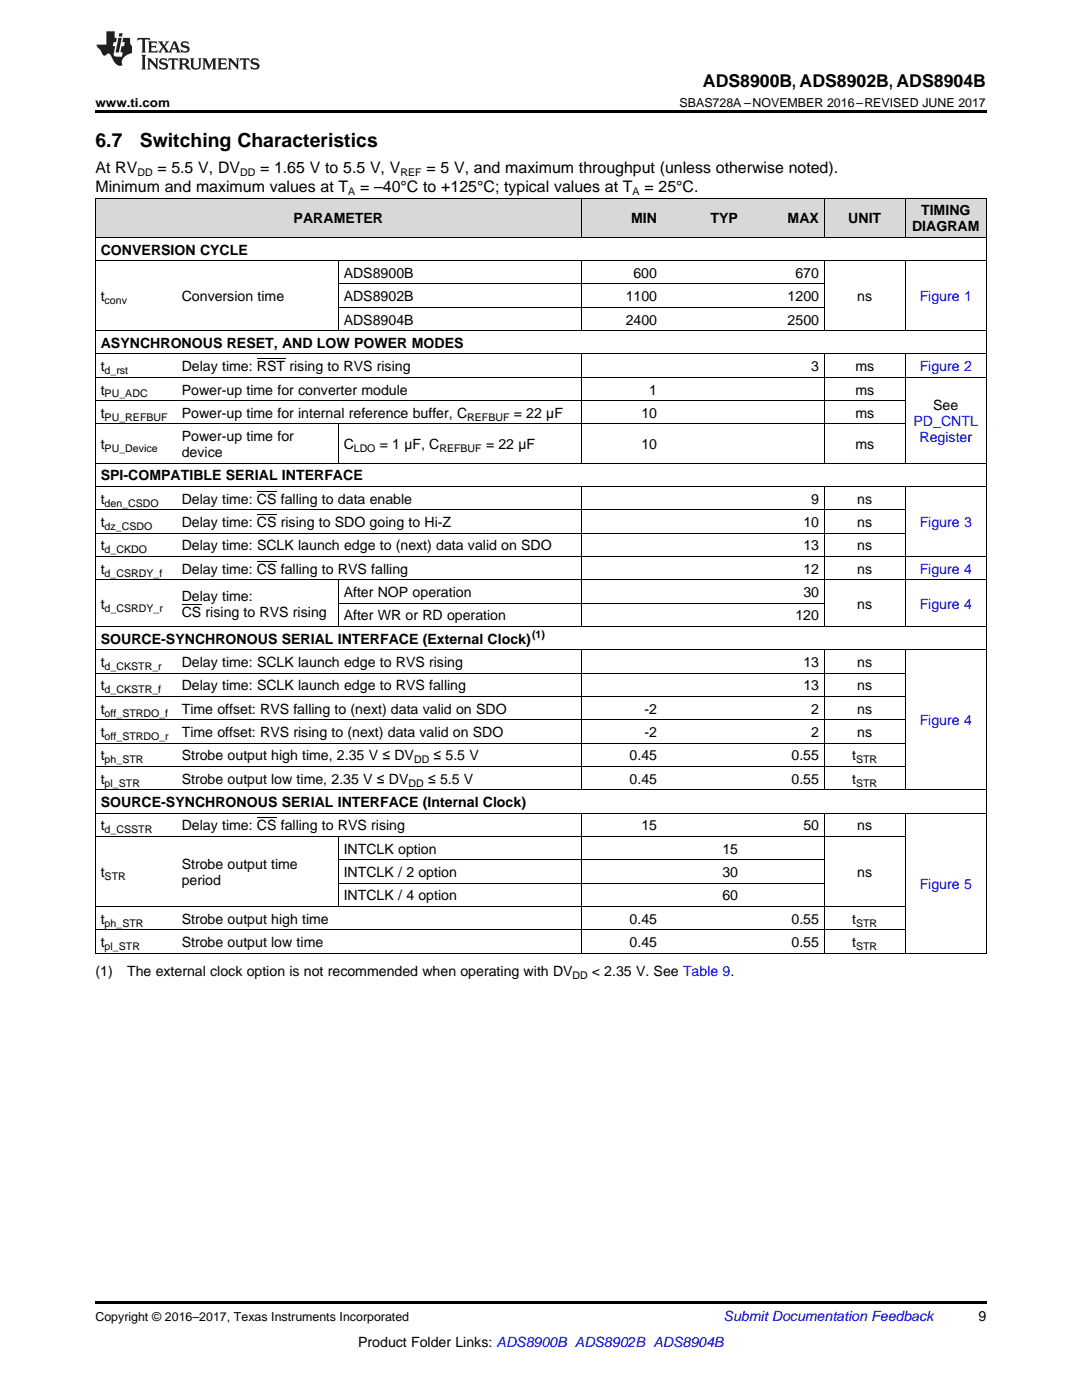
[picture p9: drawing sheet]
<svg xmlns="http://www.w3.org/2000/svg" width="216mm" height="279mm" viewBox="0 0 216 279" stroke-linecap="round" stroke-linejoin="round" font-family="sans-serif">
<defs><g id="words">
<g font-size="3.9">
<text x="19" y="29.3">6.7</text>
<text x="27.9" y="29.3">Switching Characteristics</text>
</g>
<text font-size="3.5" x="140.3" y="17.3">ADS8900B, ADS8902B, ADS8904B</text>
<g font-size="3.2">
<text x="19" y="34.4">At RV</text>
<text x="31.4" y="34.4">= 5.5 V, DV</text>
<text x="51.9" y="34.4">= 1.65 V to 5.5 V, V</text>
<text x="85.1" y="34.4">= 5 V, and maximum throughput (unless otherwise noted).</text>
<text x="19" y="38.3">Minimum and maximum values at T</text>
<text x="71.9" y="38.3">= –40°C to +125°C; typical values at T</text>
<text x="128.6" y="38.3">= 25°C.</text>
</g>
<g font-size="2.8">
<text x="58.6" y="44.6">PARAMETER</text>
<text x="125.9" y="44.6">MIN</text>
<text x="141.8" y="44.6">TYP</text>
<text x="157.2" y="44.6">MAX</text>
<text x="169.3" y="44.6">UNIT</text>
<text x="182" y="46.1">DIAGRAM</text>
<text x="183.8" y="43">TIMING</text>
<text x="20.1" y="50.8">CONVERSION CYCLE</text>
<text x="68.6" y="55.5">ADS8900B</text>
<text x="126.4" y="55.5">600</text>
<text x="158.7" y="55.5">670</text>
<text x="20.1" y="60.1">t</text>
<text x="36.3" y="60.1">Conversion time</text>
<text x="68.6" y="60.1">ADS8902B</text>
<text x="68.6" y="64.8">ADS8904B</text>
<text x="124.8" y="60.1">1100</text>
<text x="124.8" y="64.8">2400</text>
<text x="157.2" y="60.1">1200</text>
<text x="157.2" y="64.8">2500</text>
<text x="171.1" y="60.1">ns</text>
<text x="20.1" y="69.4">ASYNCHRONOUS RESET, AND LOW POWER MODES</text>
<text x="20.1" y="74.1">t</text>
<text x="36.3" y="74.1">Delay time: RST rising to RVS rising</text>
<text x="161.9" y="74.1">3</text>
<text x="170.7" y="74.1">ms</text>
<text x="20.1" y="78.7">t</text>
<text x="20.1" y="83.4">t</text>
<text x="36.3" y="78.7">Power-up time for converter module</text>
<text x="36.3" y="83.4">Power-up time for internal reference buffer, C</text>
<text x="102.5" y="83.4">= 22 µF</text>
<text x="128" y="83.4">10</text>
<text x="129.5" y="78.7">1</text>
<text x="170.7" y="78.7">ms</text>
<text x="170.7" y="83.4">ms</text>
<text x="186.2" y="81.8">See</text>
<text x="20.1" y="89.6">t</text>
<text x="36.3" y="88.1">Power-up time for</text>
<text x="68.6" y="89.6">C</text>
<text x="75.8" y="89.6">= 1 µF, C</text>
<text x="97" y="89.6">= 22 µF</text>
<text x="128" y="89.6">10</text>
<text x="170.7" y="89.6">ms</text>
<text x="20.1" y="95.9">SPI-COMPATIBLE SERIAL INTERFACE</text>
<text x="36.3" y="91.2">device</text>
<text x="20.1" y="100.5">t</text>
<text x="36.3" y="100.5">Delay time: CS falling to data enable</text>
<text x="161.9" y="100.5">9</text>
<text x="171.1" y="100.5">ns</text>
<text x="20.1" y="105.2">t</text>
<text x="36.3" y="105.2">Delay time: CS rising to SDO going to Hi-Z</text>
<text x="160.3" y="105.2">10</text>
<text x="171.1" y="105.2">ns</text>
<text x="20.1" y="109.9">t</text>
<text x="36.3" y="109.9">Delay time: SCLK launch edge to (next) data valid on SDO</text>
<text x="160.3" y="109.9">13</text>
<text x="171.1" y="109.9">ns</text>
<text x="20.1" y="114.5">t</text>
<text x="36.3" y="114.5">Delay time: CS falling to RVS falling</text>
<text x="36.3" y="119.9">Delay time:</text>
<text x="68.6" y="119.2">After NOP operation</text>
<text x="160.3" y="114.5">12</text>
<text x="160.3" y="119.2">30</text>
<text x="171.1" y="114.5">ns</text>
<text x="20.1" y="121.5">t</text>
<text x="36.3" y="123.1">CS rising to RVS rising</text>
<text x="68.6" y="123.8">After WR or RD operation</text>
<text x="158.7" y="123.8">120</text>
<text x="171.1" y="121.5">ns</text>
<text x="20.1" y="128.5">SOURCE-SYNCHRONOUS SERIAL INTERFACE (External Clock)</text>
<text x="20.1" y="133.1">t</text>
<text x="20.1" y="137.8">t</text>
<text x="36.3" y="133.1">Delay time: SCLK launch edge to RVS rising</text>
<text x="36.3" y="137.8">Delay time: SCLK launch edge to RVS falling</text>
<text x="160.3" y="133.1">13</text>
<text x="160.3" y="137.8">13</text>
<text x="171.1" y="133.1">ns</text>
<text x="171.1" y="137.8">ns</text>
<text x="20.1" y="142.5">t</text>
<text x="36.3" y="142.5">Time offset: RVS falling to (next) data valid on SDO</text>
<text x="128.6" y="142.5">-2</text>
<text x="161.9" y="142.5">2</text>
<text x="171.1" y="142.5">ns</text>
<text x="20.1" y="147.1">t</text>
<text x="36.3" y="147.1">Time offset: RVS rising to (next) data valid on SDO</text>
<text x="128.6" y="147.1">-2</text>
<text x="161.9" y="147.1">2</text>
<text x="171.1" y="147.1">ns</text>
<text x="20.1" y="151.8">t</text>
<text x="36.3" y="151.8">Strobe output high time, 2.35 V ≤ DV</text>
<text x="86.5" y="151.8">≤ 5.5 V</text>
<text x="125.6" y="151.8">0.45</text>
<text x="157.9" y="151.8">0.55</text>
<text x="170" y="151.8">t</text>
<text x="20.1" y="156.4">t</text>
<text x="20.1" y="161.1">SOURCE-SYNCHRONOUS SERIAL INTERFACE (Internal Clock)</text>
<text x="36.3" y="156.4">Strobe output low time, 2.35 V ≤ DV</text>
<text x="85.4" y="156.4">≤ 5.5 V</text>
<text x="125.6" y="156.4">0.45</text>
<text x="157.9" y="156.4">0.55</text>
<text x="170" y="156.4">t</text>
<text x="20.1" y="165.7">t</text>
<text x="36.3" y="165.7">Delay time: CS falling to RVS rising</text>
<text x="128" y="165.7">15</text>
<text x="160.3" y="165.7">50</text>
<text x="171.1" y="165.7">ns</text>
<text x="36.3" y="173.5">Strobe output time</text>
<text x="68.6" y="170.4">INTCLK option</text>
<text x="144.1" y="170.4">15</text>
<text x="20.1" y="175">t</text>
<text x="36.3" y="176.6">period</text>
<text x="68.6" y="175">INTCLK / 2 option</text>
<text x="68.6" y="179.7">INTCLK / 4 option</text>
<text x="144.1" y="175">30</text>
<text x="144.1" y="179.7">60</text>
<text x="171.1" y="175">ns</text>
<text x="20.1" y="184.4">t</text>
<text x="36.3" y="184.4">Strobe output high time</text>
<text x="125.6" y="184.4">0.45</text>
<text x="157.9" y="184.4">0.55</text>
<text x="170" y="184.4">t</text>
<text x="20.1" y="189">t</text>
<text x="36.3" y="189">Strobe output low time</text>
<text x="125.6" y="189">0.45</text>
<text x="157.9" y="189">0.55</text>
<text x="170" y="189">t</text>
<text x="19" y="194.9">(1)</text>
<text x="25.4" y="194.9">The external clock option is not recommended when operating with DV</text>
<text x="118.1" y="194.9">&lt; 2.35 V. See Table 9.</text>
<text x="195.3" y="263.6">9</text>
<text x="71.5" y="268.9">Product Folder Links: ADS8900B ADS8902B ADS8904B</text>
</g>
<g font-size="2.8" fill="#00f">
<text x="183.5" y="60.1">Figure 1</text>
<text x="183.5" y="74.1">Figure 2</text>
<text x="182.3" y="85">PD_CNTL</text>
<text x="183.5" y="88.2">Register</text>
<text x="183.5" y="105.2">Figure 3</text>
<text x="183.5" y="114.5">Figure 4</text>
<text x="183.5" y="121.5">Figure 4</text>
<text x="183.5" y="144.8">Figure 4</text>
<text x="183.5" y="177.4">Figure 5</text>
</g>
<text font-size="2.8" fill="#0000c8" x="144.4" y="263.6">Submit Documentation Feedback</text>
<g font-size="2.5">
<text x="19" y="21.4">www.ti.com</text>
<text x="135.6" y="21.4">SBAS728A –NOVEMBER 2016–REVISED JUNE 2017</text>
<text x="19" y="263.6">Copyright © 2016–2017, Texas Instruments Incorporated</text>
</g>
<g font-size="2.1">
<text x="27.4" y="35.1">DD</text>
<text x="47.9" y="35.1">DD</text>
<text x="79.9" y="35.1">REF</text>
<text x="69.5" y="38.9">A</text>
<text x="126.2" y="38.9">A</text>
<text x="20.9" y="60.7">conv</text>
<text x="20.9" y="74.6">d_rst</text>
<text x="20.9" y="79.3">PU_ADC</text>
<text x="20.9" y="84">PU_REFBUF</text>
<text x="93.2" y="84">REFBUF</text>
<text x="20.9" y="90.2">PU_Device</text>
<text x="70.6" y="90.2">LDO</text>
<text x="87.7" y="90.2">REFBUF</text>
<text x="20.9" y="101.1">den_CSDO</text>
<text x="20.9" y="105.8">dz_CSDO</text>
<text x="20.9" y="110.4">d_CKDO</text>
<text x="20.9" y="115.1">d_CSRDY_f</text>
<text x="20.9" y="122.1">d_CSRDY_r</text>
<text x="106.2" y="127.4">(1)</text>
<text x="20.9" y="133.7">d_CKSTR_r</text>
<text x="20.9" y="138.4">d_CKSTR_f</text>
<text x="20.9" y="143">off_STRDO_f</text>
<text x="20.9" y="147.7">off_STRDO_r</text>
<text x="20.9" y="152.3">ph_STR</text>
<text x="82.6" y="152.3">DD</text>
<text x="170.8" y="152.3">STR</text>
<text x="20.9" y="157">pl_STR</text>
<text x="81.5" y="157">DD</text>
<text x="170.8" y="157">STR</text>
<text x="20.9" y="166.3">d_CSSTR</text>
<text x="20.9" y="175.6">STR</text>
<text x="20.9" y="184.9">ph_STR</text>
<text x="170.8" y="184.9">STR</text>
<text x="20.9" y="189.6">pl_STR</text>
<text x="170.8" y="189.6">STR</text>
<text x="114.2" y="195.4">DD</text>
</g>
</g></defs>
<g fill="#d8d8d8">
<path d="M19 39.6h16.2v7.8h-16.2z"/>
<path d="M35.2 39.6h32.3v7.8h-32.3z"/>
<path d="M67.5 39.6h48.5v7.8h-48.5z"/>
<path d="M116 39.6h16.2v7.8h-16.2z"/>
<path d="M132.2 39.6h16.1v7.8h-16.1z"/>
<path d="M148.3 39.6h16.2v7.8h-16.2z"/>
<path d="M164.5 39.6h16.2v7.8h-16.2z"/>
<path d="M180.7 39.6h16.1v7.8h-16.1z"/>
</g>
<path d="M19 22h177.8v.5h-177.8zM19 190.3h.2zM67.4 190.3h.1zM115.9 190.3h.1zM132.1 190.3h.1zM148.2 190.3h.1zM164.4 190.3h.1zM180.6 190.3h.1zM196.7 190.3h.1zM19 259.7h177.8v.5h-177.8z" fill="#000"/>
<g fill="none" stroke="#000" stroke-width=".2">
<path d="M19 39.5h177.8M19.1 39.5v150.8M116 39.5v7.9M164.4 39.5v7.9M180.6 39.5v7.9M196.8 39.5v150.8M19 52h177.8M19 47.4h177.8M67.5 52v14M67.5 56.7h97M116 52v14M164.4 52v14"/>
<path d="M180.6 52v14M19 80h161.7M19 75.3h177.8M19 70.6h177.8M19 66h177.8M67.5 61.3h97M116 70.7v21.8M164.4 70.7v21.8M180.6 70.7v21.8M19 97.1h177.8M19 92.4h177.8M19 84.6h161.7"/>
<path d="M67.5 84.6v7.9M116 97.1v28M164.4 97.1v28M180.6 97.1v28M19 115.7h177.8M19 111.1h177.8M19 106.4h161.7M19 101.8h161.7M67.5 115.7v9.4M19 139h161.7M19 134.4h161.7M19 129.7h177.8"/>
<path d="M19 125h177.8M67.5 120.4h97M116 129.7v28M164.4 129.7v28M180.6 129.7v28M19 157.6h177.8M19 153h161.7M19 148.3h161.7M19 143.7h161.7M19 167h161.7M19 162.3h177.8M67.5 167v14"/>
<path d="M67.5 176.3h97M67.5 171.6h97M116 162.3v28M164.4 162.3v28M180.6 162.3v28M19 190.2h177.8M19 185.6h161.7M19 180.9h161.7"/>
</g>
<g fill="#231f20">
<path d="M27.5 7.6l-.1 .5 .4-.2h.6v.1v2.1l-.2 .4h1l-.3-.4v-2.1l.1-.1h.5l.5 .2-.2-.5zM29.5 8.3l.2 .3v1.5l-.2 .4h1.8l.2-.6a1.04 1.04 0 0 1-1.3 .2v-.7h.6l.3 .2v-.6l-.3 .2h-.6v-.6l.8-.1 .4 .3-.2-.5zM31.5 8.3l.9 1.1-.9 1.1h.8l-.2-.2 .5-.7 .4 .7-.2 .2h1.5l-.1-.2 .1-.4h.9l.1 .4-.2 .2h1l-.3-.3-.7-1.9h-.5l-.9 2-.8-1 .9-1h-.8l.1 .3-.3 .5-.4-.6 .2-.2zM34.7 8.6l.4 1h-.7zM36.3 8.4a.63 .63 0 0 0-.2 .7 .63 .63 0 0 0 .6 .4l.6 .2 .1 .2a.75 .75 0 0 1-.7 .4 .75 .75 0 0 1-.6-.5l.1 .7 .1-.1a1.11 1.11 0 0 0 1.5-.6 1.13 1.13 0 0 0-1.2-.8l-.1-.4a1.04 1.04 0 0 1 1.2 .2l-.2-.5-.1 .1-.5-.2zM28.2 10.9l.2 .4v2.2l-.2 .4h1l-.3-.4v-2.2l.3-.4zM29.3 11.6l.3 .4v1.5l-.3 .4h.8l-.2-.4v-1.3l1.5 1.7v-1.9l.2-.4h-.7l.2 .4v.9l-1.1-1.3zM32 11.8a.62 .62 0 0 0-.2 .7 .62 .62 0 0 0 .6 .4l.6 .1 .1 .3a.76 .76 0 0 1-.7 .3 .76 .76 0 0 1-.6-.4l.1 .7 .1-.1a1.11 1.11 0 0 0 1.5-.6 1.13 1.13 0 0 0-1.2-.8l-.1-.4a1.04 1.04 0 0 1 1.2 .2l-.2-.6-.1 .1-.5-.1zM33.7 11.6l-.2 .6a.61 .61 0 0 1 .8-.3v1.6l-.2 .4h.9l-.2-.4v-1.6a.63 .63 0 0 1 .8 .3l-.2-.6zM35.6 11.6l.3 .4v1.5l-.3 .4h1l-.2-.2v-.8l.5 .2a.76 .76 0 0 0 1.2 .7l-1-1a.58 .58 0 0 0 .6-.5 .58 .58 0 0 0-.5-.6zM36.4 11.9h.1a.45 .45 0 0 1 .5 .1 .45 .45 0 0 1 .1 .5l-.7 .2zM37.9 11.6l.2 .2a2.17 2.17 0 0 0 .3 1.9 .99 .99 0 0 0 1.6-.6v-1.1l.2-.4h-.7l.2 .2a1.92 1.92 0 0 1-.2 1.8 .6 .6 0 0 1-.9-.5v-1.1l.2-.4zM40.4 11.6l.2 .4v1.5l-.2 .4h.7l-.2-.4v-1.4l.8 1.8 .8-1.8v1.4l-.2 .4h.9l-.2-.4v-1.5l.2-.4h-.8l-.6 1.5-.6-1.5zM43.4 11.6l.2 .4v1.5l-.2 .4h1.8l.2-.6a1.04 1.04 0 0 1-1.3 .1v-.6h.5l.4 .2v-.6l-.4 .2h-.5v-.7h.8l.3 .3-.1-.6zM45.5 11.6l.2 .4v1.5l-.2 .4h.7l-.2-.4v-1.3l1.5 1.7v-1.9l.2-.4h-.7l.2 .4v.9l-1.1-1.3zM47.9 11.6l-.1 .6a.61 .61 0 0 1 .8-.3v1.6l-.3 .4h1l-.3-.4 .1-1.6a.63 .63 0 0 1 .7 .3l-.1-.6zM50.2 11.8a.62 .62 0 0 0-.2 .7 .62 .62 0 0 0 .6 .4l.6 .1 .2 .3a.76 .76 0 0 1-.8 .3 .76 .76 0 0 1-.6-.4l.1 .7 .2-.1a1.11 1.11 0 0 0 1.5-.6 1.13 1.13 0 0 0-1.3-.8l-.1-.4a1.04 1.04 0 0 1 1.2 .2l-.1-.6-.2 .1-.5-.1z"/>
<path d="M21.2 6.3v2.6h-1.9l.1 .4 .7 .9a.91 .91 0 0 0 1 .8 .56 .56 0 0 1 .5-.3 .56 .56 0 0 1 .5 .3l.4 .8a1.53 1.53 0 0 0 1.9 1.2 1.54 1.54 0 0 1 1-2.1l.9-.3v-1.4a1.52 1.52 0 0 1-.3-1.6h-1.4l-.2 .8h.5l-.2 .8h-.4l-.2 1v.2l.4 .1-.2 .8a1.93 1.93 0 0 1-1.6-.3l.3-1.8h-.5l.2-.8h.4l.2-.8h-.4v-1.3zM23.6 7.6l-.6 2.9h.7l.6-2.9zM23.8 6.6l-.1 .7h.6l.2-.7z"/>
</g>
<path d="M51.3 71.6h5.6M51.3 98.1h3.9M51.3 112h3.9M51.3 102.7h3.9M36.3 120.6h3.9M51.3 163.2h3.9" fill="none" stroke="#000" stroke-width=".2"/>
<use href="#words"/>
</svg>
